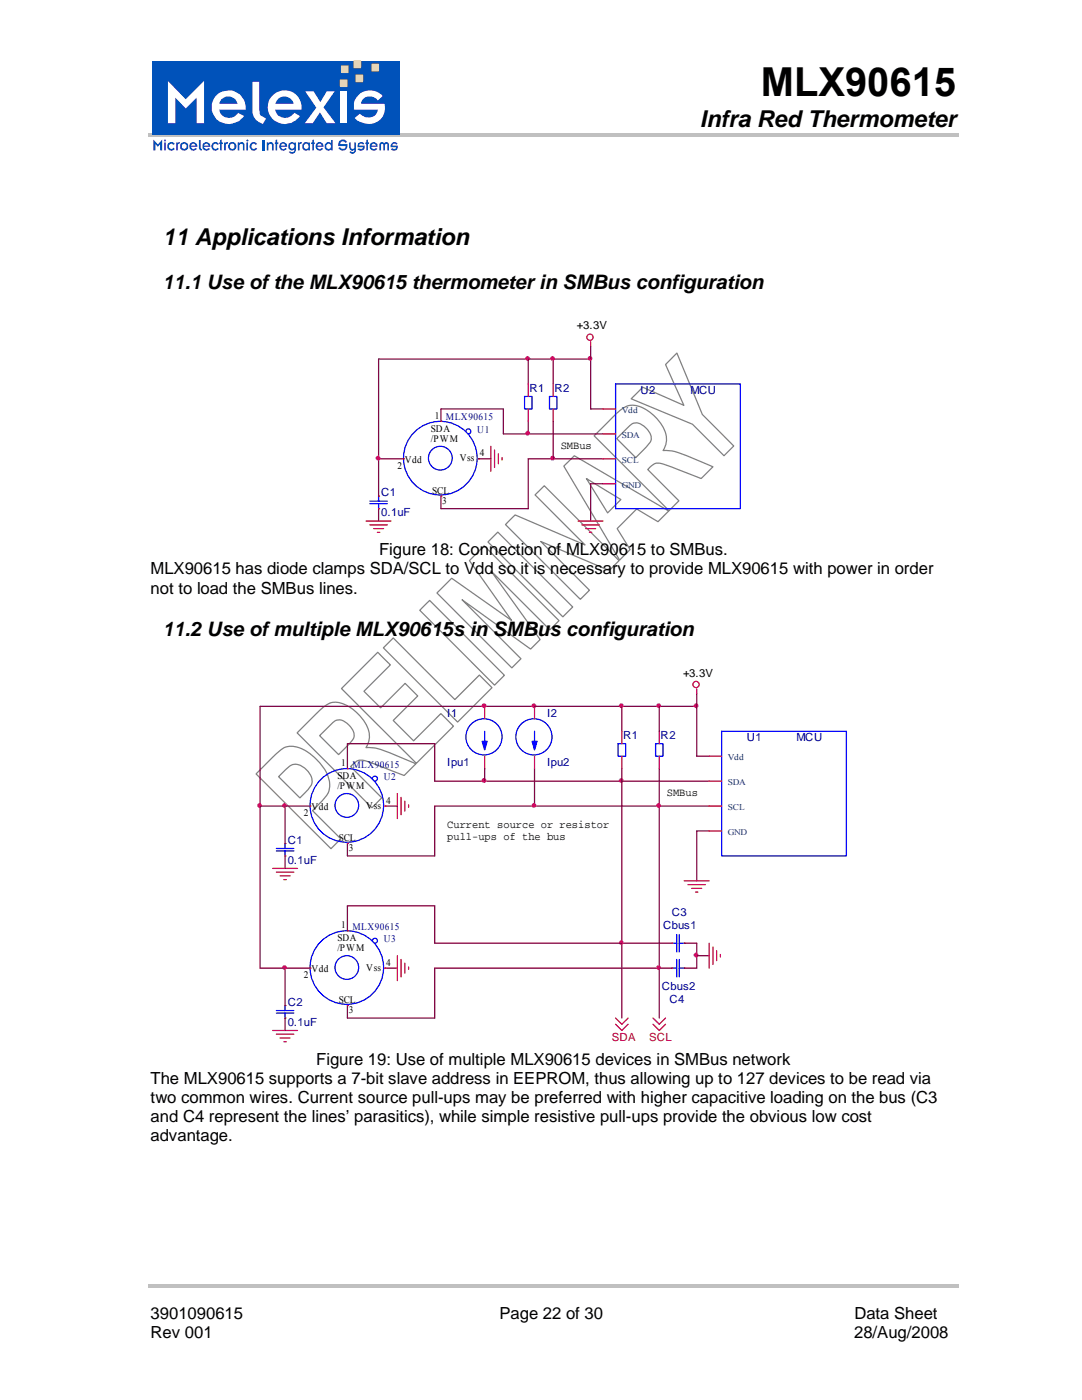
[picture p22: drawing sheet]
<svg xmlns="http://www.w3.org/2000/svg" width="216mm" height="279mm" viewBox="0 0 216 279" stroke-linecap="round" stroke-linejoin="round" font-family="sans-serif">
<defs><g id="words">
<text font-size="8" x="151.8" y="19.2">MLX90615</text>
<g font-size="4.6">
<text x="139.7" y="25.3">Infra Red Thermometer</text>
<text x="32.4" y="48.9">11 Applications Information</text>
</g>
<g font-size="4">
<text x="32.4" y="57.6">11.1 Use of the MLX90615 thermometer in SMBus configuration</text>
<text x="32.4" y="126.9">11.2 Use of multiple MLX90615s in SMBus configuration</text>
</g>
<g font-size="3.3">
<text x="75.6" y="110.8">Figure 18: Connection of MLX90615 to SMBus.</text>
<text x="30.1" y="114.6">MLX90615 has diode clamps SDA/SCL to Vdd so it is necessary to provide MLX90615 with power in order</text>
<text x="30.1" y="118.5">not to load the SMBus lines.</text>
<text x="63.1" y="212.5">Figure 19: Use of multiple MLX90615 devices in SMBus network</text>
<text x="30.1" y="216.3">The MLX90615 supports a 7-bit slave address in EEPROM, thus allowing up to 127 devices to be read via</text>
<text x="30.1" y="220.1">two common wires. Current source pull-ups may be preferred with higher capacitive loading on the bus (C3</text>
<text x="30.1" y="224">and C4 represent the lines’ parasitics), while simple resistive pull-ups provide the obvious low cost</text>
<text x="30.1" y="227.8">advantage.</text>
<text x="30.1" y="263.1">3901090615</text>
<text x="99.6" y="263.1">Page 22 of 30</text>
<text x="170.5" y="263.1">Data Sheet</text>
<text x="30.1" y="267">Rev 001</text>
<text x="170.5" y="267">28/Aug/2008</text>
</g>
<g font-size="2.2">
<text x="115.1" y="65.7">+3.3V</text>
<text x="111.9" y="89.6">SMBus</text>
<text x="136.3" y="135">+3.3V</text>
<text x="133.1" y="158.9">SMBus</text>
<text x="89.3" y="165.2">Current source or resistor</text>
<text x="89.3" y="167.7">pull-ups of the bus</text>
</g>
<g font-size="2.2" fill="#000080">
<text x="105.7" y="78.2">R1</text>
<text x="110.6" y="78.2">R2</text>
<text x="127.8" y="78.7">U2</text>
<text x="137.8" y="78.7">MCU</text>
<text x="76.1" y="99.1">C1</text>
<text x="76.1" y="103.1">0.1uF</text>
<text x="89.3" y="143">I1</text>
<text x="109.2" y="143">I2</text>
<text x="124.3" y="147.5">R1</text>
<text x="131.8" y="147.5">R2</text>
<text x="149" y="148">U1</text>
<text x="158.9" y="148">MCU</text>
<text x="89.3" y="153">Ipu1</text>
<text x="109.2" y="153">Ipu2</text>
<text x="57.4" y="168.4">C1</text>
<text x="57.4" y="172.4">0.1uF</text>
<text x="132.3" y="185.3">Cbus1</text>
<text x="134" y="182.8">C3</text>
<text x="132.1" y="197.5">Cbus2</text>
<text x="57.4" y="200.7">C2</text>
<text x="133.6" y="200.2">C4</text>
<text x="57.4" y="204.7">0.1uF</text>
</g>
<g font-size="2.2" fill="#f00">
<text x="122.1" y="207.7">SDA</text>
<text x="129.6" y="207.7">SCL</text>
</g>
<g font-size="2">
<text x="86.7" y="83.7">1</text>
<text x="86" y="86.1">SDA</text>
<text x="86" y="88.1">/PWM</text>
<text x="79.3" y="93.6">2</text>
<text x="80.8" y="92.4">Vdd</text>
<text x="91.7" y="92.1">Vss</text>
<text x="95.7" y="91.1">4</text>
<text x="86.3" y="98.6">SCL</text>
<text x="88.2" y="100.6">3</text>
<text x="67.4" y="155.4">SDA</text>
<text x="68.1" y="153">1</text>
<text x="62.1" y="161.7">Vdd</text>
<text x="67.4" y="157.4">/PWM</text>
<text x="73.1" y="161.4">Vss</text>
<text x="77" y="160.4">4</text>
<text x="60.6" y="162.9">2</text>
<text x="67.6" y="167.9">SCL</text>
<text x="69.6" y="169.9">3</text>
<text x="68.1" y="185.3">1</text>
<text x="67.4" y="187.8">SDA</text>
<text x="67.4" y="189.8">/PWM</text>
<text x="60.6" y="195.3">2</text>
<text x="62.1" y="194">Vdd</text>
<text x="73.1" y="193.8">Vss</text>
<text x="77" y="192.8">4</text>
<text x="67.6" y="200.2">SCL</text>
<text x="69.6" y="202.2">3</text>
</g>
<g font-size="2" fill="#000080">
<text x="89" y="83.9">MLX90615</text>
<text x="95.2" y="86.4">U1</text>
<text x="70.3" y="153.2">MLX90615</text>
<text x="76.6" y="155.7">U2</text>
<text x="70.3" y="185.5">MLX90615</text>
<text x="76.6" y="188">U3</text>
</g>
<g font-size="1.7" fill="#004080">
<text x="124.1" y="82.4">Vdd</text>
<text x="124.1" y="87.4">SDA</text>
<text x="124.1" y="92.4">SCL</text>
<text x="124.1" y="97.4">GND</text>
<text x="145.2" y="151.7">Vdd</text>
<text x="145.2" y="161.7">SCL</text>
<text x="145.2" y="156.7">SDA</text>
<text x="145.2" y="166.7">GND</text>
</g>
</g></defs>
<g fill="none" stroke="#808080" stroke-width=".25">
<path d="M125.9 79.6l2.3-2.3 8.3 3.6-3.7-8.2 2.3-2.2 5 12.2 6.3 6.3-1.9 2-6.3-6.3zM106.8 98.8l1.8-1.9 14.9 15-1.9 2-13.7-5.8 9.7 9.7-1.8 1.8-14.9-14.9 1.9-1.9 13.9 6zM112.5 93l2.1-2 18.8 11-2.1 2.1-4.3-2.5-3.9 3.9 2.6 4.2-2.1 2.1zM117 95.5l6.9 4.2-2.7 2.7zM118.6 87l2.6-2.6a12.9 12.9 0 0 1 4.2-3.4 6.6 6.6 0 0 1 5.8 2.7 5 5 0 0 1 1.1 6.2 13.3 13.3 0 0 1 6.4 1.8l3.6 1.5-2.4 2.3-5.4-2.1a7.4 7.4 0 0 0-3.7-.9l-.8 .5-.8 .7 6.3 6.2-2 2zM124.6 86l.4-.4a2.18 2.18 0 0 1 2.7-1 3.4 3.4 0 0 1 2.2 3.3l-.7 1-2.3 2.4-3.8-3.8zM87.2 118.3l2.9-2.9 12 8.4-8.4-11.9 2.9-3 14.9 15-1.8 1.8-11.7-11.8 9.8 13.7-.4 .4-1.5 1.5-13.7-9.8 11.7 11.8-1.8 1.8zM97.4 108.2l1.9-2 15 14.9-2 2zM70.3 135.2l5.1-5 2.5 2.5-5.3 5.3 3.3 3.3 4.9-4.9 2.6 2.5-4.9 4.9 4 4 5.5-5.4 2.5 2.5-7.4 7.4-15-14.9zM76.5 129.3l2-2 12.3 12.3 4.9-4.9 2.5 2.5-6.9 6.9zM84.4 121.1l1.3-1.3 14.9 15-1.9 1.9-14.9-14.9zM54.3 151.3a6 6 0 0 1 3.4-2.3 7.6 7.6 0 0 1 5.9 3 6 6 0 0 1 1.9 6.2l-1.1 1.4-2 2.2 5.6 5.6-2 2-14.9-14.9z"/>
<path d="M55.8 154.8l.5-.5a4.1 4.1 0 0 1 2.8-1.8 3.8 3.8 0 0 1 3.1 3.9 9.8 9.8 0 0 1-2.4 2.8l-4.2-4.2zM61.9 143.7a13.5 13.5 0 0 1 4.2-3.5 6.7 6.7 0 0 1 5.8 2.8 5 5 0 0 1 1.1 6.2 11.3 11.3 0 0 1 5.9 1.5l4.1 1.7-2.4 2.4-5.4-2.2a7 7 0 0 0-3.7-.8l-.5 .2-1 1 6.2 6.2-2 2-14.9-14.9zM63.8 146.8l1.2-1.2a5.5 5.5 0 0 1 2.4-1.9 3.6 3.6 0 0 1 3.3 3.2 7.8 7.8 0 0 1-2.6 3.1l-.5 .6z"/>
</g>
<g fill="#c0c0c0">
<path d="M29.5 26.6h161.8v.7h-161.8z"/>
<path d="M29.5 256.3h161.8v.7h-161.8z"/>
</g>
<g fill="#fff">
<path d="M34 16.3l3.5 3.7 3.6-3.7v8.2h-1.5v-4.9l-2.1 2.1-2-2.1v4.9h-1.5z" fill-rule="evenodd"/>
<path d="M43.4 19.2a3.3 3.3 0 0 1 3.9-.7 3.3 3.3 0 0 1 1.9 3.4h-5.2a2.05 2.05 0 0 0 1.6 1.6 2.05 2.05 0 0 0 2.2-.9l1.1 .6a3.5 3.5 0 0 1-6.1-.6 3.1 3.1 0 0 1 .6-3.4zM44.6 19.7l-.6 1.1h3.7a1.91 1.91 0 0 0-3.1-1.1z" fill-rule="evenodd"/>
<path d="M50.5 16.5h1.4v5.6a1.51 1.51 0 0 0 1.3 1.5l-.6 1.2-.5-.3a2.44 2.44 0 0 1-1.6-2.2z" fill-rule="evenodd"/>
<path d="M54.2 19.4a3.4 3.4 0 0 1 3.9-1 3.4 3.4 0 0 1 2.1 3.5h-5.2a2.05 2.05 0 0 0 1.6 1.6 2.05 2.05 0 0 0 2.1-.9l1.2 .6a3.6 3.6 0 0 1-6.2-.5 3.3 3.3 0 0 1 .5-3.3zM55.7 19.7l-.5 .5-.2 .6h3.6a1.91 1.91 0 0 0-2.9-1.1z" fill-rule="evenodd"/>
<path d="M60.8 18.3h1.7l1.3 2.1 1.3-2.1h1.5l-2.1 3.1 2.2 3.1h-1.7l-1.2-2.1-1.5 2.1h-1.5l2.2-3z" fill-rule="evenodd"/>
<path d="M71.2 19.1a3.5 3.5 0 0 1 4.8 .2l-.9 .8a1.93 1.93 0 0 0-3.2 .1l-.2 .6h4.6a3.2 3.2 0 0 1-1.1 3.4 3.2 3.2 0 0 1-3.6 .1l-1.1-.7 1.1-.9a2.01 2.01 0 0 0 3.4-.4v-.3h-4.6a3.1 3.1 0 0 1 .8-2.9z" fill-rule="evenodd"/>
</g>
<path d="M67.7 18.3h1.4v6.2h-1.4z" fill="#fff"/>
<path d="M30.4 12.2h49.3v14.7h-49.3z" fill="#0052ba"/>
<g fill="#fff">
<path d="M33.5 16.2l3.6 3.6 3.6-3.6v8.4h-1.5v-5.1l-2.1 2.2-2.1-2.2v5.1h-1.5z" fill-rule="evenodd"/>
<path d="M43.2 19a3.4 3.4 0 0 1 3.9-.6 3.4 3.4 0 0 1 1.9 3.5h-5.2a2.01 2.01 0 0 0 1.6 1.6 2.01 2.01 0 0 0 2.1-1l1.2 .7a3.6 3.6 0 0 1-6-.1 3.3 3.3 0 0 1 .5-4.1zM44.2 19.8l-.4 .9h3.6a1.97 1.97 0 0 0-3.2-.9z" fill-rule="evenodd"/>
<path d="M50.4 16.3h1.3l.1 6.4 .2 .4 1.1 .5-.6 1.2-.5-.3a2.48 2.48 0 0 1-1.6-2.2z" fill-rule="evenodd"/>
<path d="M54.1 19.4a3.4 3.4 0 0 1 4-1.1 3.4 3.4 0 0 1 2.1 3.6h-5.3a2.07 2.07 0 0 0 1.7 1.6 2.07 2.07 0 0 0 2.1-1l1.2 .7a3.5 3.5 0 0 1-4.2 1.3 3.5 3.5 0 0 1-2.2-3.7l.1-.7zM55.4 19.8l-.5 .9h3.7a1.89 1.89 0 0 0-3.2-.9z" fill-rule="evenodd"/>
<path d="M60.9 18.2h1.7l1.3 2.2 1.3-2.2h1.6l-2.2 3.2 2.4 3.2h-1.8l-1.4-2.2-1.4 2.2h-1.6l2.3-3.1z" fill-rule="evenodd"/>
<path d="M71.9 18.6a3.4 3.4 0 0 1 4.4 .6l-.9 .9a1.95 1.95 0 0 0-3.3 .3v.3h4.7a3.3 3.3 0 0 1-1.3 3.5 3.3 3.3 0 0 1-3.6 .1l-.7-.3-.4-.4 1-.9a2.14 2.14 0 0 0 3.3-.1l.3-.7h-4.7a2.96 2.96 0 0 1 1.2-3.3z" fill-rule="evenodd"/>
</g>
<path d="M67.9 18.2h1.4v6.4h-1.4z" fill="#fff"/>
<path d="M67.9 15.9h1.4v1.4h-1.4z" fill="#fad716"/>
<path d="M67.9 15.9h1.4v1.4h-1.4z" fill="none" stroke="#fad716" stroke-width=".2"/>
<path d="M68.1 13.1h1.4v1.4h-1.4z" fill="#fad716"/>
<path d="M68.1 13.1h1.4v1.4h-1.4z" fill="none" stroke="#fad716" stroke-width=".2"/>
<path d="M71 15h1.4v1.3h-1.4z" fill="#fad716"/>
<path d="M71 15h1.4v1.3h-1.4z" fill="none" stroke="#fad716" stroke-width=".2"/>
<path d="M74.2 12.8h1.3v1.4h-1.3z" fill="#fad716"/>
<path d="M74.2 12.8h1.3v1.4h-1.3z" fill="none" stroke="#fad716" stroke-width=".2"/>
<path d="M70.6 12.2h1.4v1.3h-1.4z" fill="#fad716"/>
<path d="M70.6 12.2h1.4v1.3h-1.4z" fill="none" stroke="#fad716" stroke-width=".2"/>
<g fill="#0052ba">
<path d="M30.6 27.9l.9 .9 .9-.9v2.1h-.4v-1.3l-.5 .6-.5-.6v1.3h-.4z" fill-rule="evenodd"/>
<path d="M32.8 28.4h.3v1.6h-.3zM32.9 27.9h.2l-.1 .4-.2-.1z" fill-rule="evenodd"/>
<path d="M33.6 28.6a.76 .76 0 0 1 1.2 .1l-.4 .1a.4 .4 0 0 0-.4-.1 .4 .4 0 0 0-.3 .3v.4a.46 .46 0 0 0 .4 .4 .46 .46 0 0 0 .5-.3l.2 .2-.1 .2a.82 .82 0 0 1-1.3-.4v-.6z" fill-rule="evenodd"/>
<path d="M35.2 28.4h.3v.2l.1-.3h.3l-.1 .4h-.1l-.2 .1v1.2h-.3z" fill-rule="evenodd"/>
<path d="M35.9 29.2a.86 .86 0 0 1 1.7 0 .86 .86 0 0 1-1.7 0zM36.3 28.9v.5l.1 .2a.55 .55 0 0 0 .8-.2l-.1-.5a.46 .46 0 0 0-.8 0z" fill-rule="evenodd"/>
<path d="M38 28.6a.83 .83 0 0 1 .9-.1 .83 .83 0 0 1 .5 .8h-1.3a.51 .51 0 0 0 .4 .4 .51 .51 0 0 0 .5-.2l.3 .2a.86 .86 0 0 1-1.3 .2 .86 .86 0 0 1 0-1.3zM38.3 28.7l-.2 .4h.9a.45 .45 0 0 0-.7-.4z" fill-rule="evenodd"/>
<path d="M39.7 27.9h.3v1.7l.3 .2-.1 .3-.5-.5z" fill-rule="evenodd"/>
<path d="M40.6 28.6a.88 .88 0 0 1 .9-.1 .88 .88 0 0 1 .5 .8h-1.3a.48 .48 0 0 0 .4 .5 .48 .48 0 0 0 .5-.3l.3 .2-.2 .2a.84 .84 0 0 1-1.3-.4v-.6zM40.9 28.7l-.2 .4h.9a.45 .45 0 0 0-.7-.4z" fill-rule="evenodd"/>
<path d="M42.4 28.6l.1-.1a.88 .88 0 0 1 1.2 .2l-.3 .2a.49 .49 0 0 0-.8 0 .49 .49 0 0 0 .1 .7 .42 .42 0 0 0 .7-.1l.3 .2a.86 .86 0 0 1-1.3 .1 .86 .86 0 0 1 0-1.2z" fill-rule="evenodd"/>
<path d="M43.9 27.9h.3v.5h.3v.3h-.3v1.3h-.3v-1.3h-.1v-.3h.1z" fill-rule="evenodd"/>
<path d="M44.7 28.4h.3v.2l.2-.3 .3 .1-.1 .3h-.1l-.3 .1v1.2h-.3z" fill-rule="evenodd"/>
<path d="M45.5 29.2a.85 .85 0 0 1 1.7 0 .85 .85 0 0 1-1.7 0zM45.9 28.9v.2a.45 .45 0 0 0 .3 .6 .45 .45 0 0 0 .6-.3v-.4a.47 .47 0 0 0-.4-.4 .47 .47 0 0 0-.5 .3z" fill-rule="evenodd"/>
<path d="M47.4 28.4l.4 .1a.57 .57 0 0 1 1 .2v1.3h-.3v-1.2a.4 .4 0 0 0-.4-.1 .4 .4 0 0 0-.3 .3v1h-.4z" fill-rule="evenodd"/>
<path d="M49.2 28.4h.3v1.6h-.3zM49.3 27.9h.3l-.2 .4-.2-.2z" fill-rule="evenodd"/>
<path d="M50.1 28.6l.4-.3h.3l.5 .4-.3 .2a.5 .5 0 0 0-.7 0 .5 .5 0 0 0 0 .7 .5 .5 0 0 0 .7-.1l.3 .2a.86 .86 0 0 1-1.2 .2 .86 .86 0 0 1 0-1.3z" fill-rule="evenodd"/>
</g>
<path d="M52.7 27.9v2.1" fill="none" stroke="#0052ba" stroke-width=".4"/>
<g fill="#0052ba">
<path d="M53.2 28.4l.4 .1a.57 .57 0 0 1 1 .2v1.3h-.3v-1.1a.43 .43 0 0 0-.7 .1v1h-.4z" fill-rule="evenodd"/>
<path d="M55 27.9h.3v.5h.2v.3h-.2v1.3h-.3v-1.3h-.2z" fill-rule="evenodd"/>
<path d="M55.9 28.6a.81 .81 0 0 1 1-.2 .81 .81 0 0 1 .4 .9h-1.2l.1 .3a.47 .47 0 0 0 .8-.1l.2 .2a.86 .86 0 0 1-1.2 .1 .86 .86 0 0 1-.1-1.2zM56.3 28.7l-.2 .4h.8l-.2-.4z" fill-rule="evenodd"/>
<path d="M57.6 28.7a.7 .7 0 0 1 1.1-.1v-.2h.4v1.5a.78 .78 0 0 1-.6 .8 .78 .78 0 0 1-.9-.4l.3-.1 .1 .1h.5l.2-.2v-.3a.69 .69 0 0 1-1.1-.3zM58 28.7l-.1 .3v.5a.43 .43 0 0 0 .5 .2 .43 .43 0 0 0 .3-.3l-.1-.7z" fill-rule="evenodd"/>
<path d="M59.5 28.4h.3v.2l.1-.3 .4 .1-.2 .3h-.1l-.2 .1v1.2h-.3z" fill-rule="evenodd"/>
<path d="M60.4 28.7l.5-.4 .5 .1 .1 .2v-.2h.3v1.6l-.4-.1a.68 .68 0 0 1-1.1-.4zM60.8 28.7l-.2 .3v.4a.49 .49 0 0 0 .8 .1 .49 .49 0 0 0-.1-.8z" fill-rule="evenodd"/>
<path d="M62.3 27.9h.3v.5h.2v.3h-.2v1.3h-.3v-1.3h-.2v-.3h.2z" fill-rule="evenodd"/>
<path d="M63.2 28.6a.81 .81 0 0 1 .9-.1 .81 .81 0 0 1 .5 .8h-1.2l.1 .4 .4 .1 .3-.3 .3 .2-.2 .2a.86 .86 0 0 1-1.2-.1 .86 .86 0 0 1 .1-1.2zM63.4 28.9v.2h.8l-.3-.4h-.3z" fill-rule="evenodd"/>
<path d="M65.1 28.5l.2-.2h.4l.4 .3v-.7h.3v2.1h-.3l-.1-.1-.5 .2-.6-.4-.1-.8zM65.1 29v.4a.47 .47 0 0 0 .7 .2 .47 .47 0 0 0 .2-.6 .47 .47 0 0 0-.7-.2z" fill-rule="evenodd"/>
<path d="M67.7 28.2l.2-.2a.87 .87 0 0 1 1.1 0l.3 .3-.4 .2a.54 .54 0 0 0-.6-.3 .54 .54 0 0 0-.4 .5h1.4a1.01 1.01 0 0 1-.5 1.3 1.01 1.01 0 0 1-1.3-.5l.3-.1 .4 .3h.5l.3-.6h-1.5z" fill-rule="evenodd"/>
<path d="M69.7 28.4h.3v1.1a.43 .43 0 0 0 .7 0v-1.1h.3v1.8l-.4 .4a.69 .69 0 0 1-.9-.3l.3-.1 .1 .1h.4l.2-.4a.56 .56 0 0 1-.6 .2 .56 .56 0 0 1-.4-.5z" fill-rule="evenodd"/>
<path d="M71.5 28.6l.4-.3h.4l.4 .4-.3 .2-.1-.2h-.4l-.3 .4h1.2a.84 .84 0 0 1-.5 .9 .84 .84 0 0 1-1-.2l.3-.2a.5 .5 0 0 0 .8-.2h-1.1z" fill-rule="evenodd"/>
<path d="M73.1 27.9h.3v.5h.2v.3h-.2v1.3h-.3v-1.3h-.2v-.3h.2z" fill-rule="evenodd"/>
<path d="M74 28.6a.88 .88 0 0 1 .9-.1 .88 .88 0 0 1 .5 .8h-1.3a.51 .51 0 0 0 .4 .4 .51 .51 0 0 0 .5-.2l.3 .2-.2 .2a.84 .84 0 0 1-1.3-.4v-.6zM74.3 28.7l-.2 .4h.9a.45 .45 0 0 0-.7-.4z" fill-rule="evenodd"/>
<path d="M75.8 28.6a.47 .47 0 0 1 .5-.3 .47 .47 0 0 1 .4 .4 .49 .49 0 0 1 .5-.4 .49 .49 0 0 1 .4 .4v1.3h-.3v-1.3h-.2l-.3 .2v1.1h-.3v-1.2l-.2-.1-.3 .1v1.2h-.3z" fill-rule="evenodd"/>
<path d="M78.2 28.6a.77 .77 0 0 1 1.1 .1l-.2 .2-.2-.2h-.4l-.2 .4h1.1a.79 .79 0 0 1-.4 .9 .79 .79 0 0 1-1-.2l.3-.3a.43 .43 0 0 0 .4 .3 .43 .43 0 0 0 .4-.4h-1.2v-.4z" fill-rule="evenodd"/>
</g>
<g fill="none" stroke="#00f" stroke-width=".25">
<path d="M104.7 79.1h1.5v2.5h-1.5zM109.6 79.1h1.5v2.5h-1.5zM122.8 76.6h24.9v24.9h-24.9zM75.5 99v1M93 86.1a.5 .5 0 0 1 .5-.5 .5 .5 0 0 1 .5 .5 .5 .5 0 0 1-.5 .5M73.8 100.5h3.5M73.8 100h3.5M75.5 100.5v1M74.3 155.4a.5 .5 0 0 1 .5-.5 .5 .5 0 0 1 .5 .5 .5 .5 0 0 1-.5 .5M96.7 145.9v2.5M106.7 145.9v2.5M123.3 148.4h1.5v2.5h-1.5z"/>
<path d="M130.8 148.4h1.5v2.5h-1.5zM144 145.9h24.9v24.9h-24.9zM55.1 169.8h3.5M55.1 169.3h3.5M56.9 168.3v1M56.9 169.8v1M74.3 187.7a.49 .49 0 0 1 .5-.5 .49 .49 0 0 1 .5 .5 .49 .49 0 0 1-.5 .5M134 193.2h1M134 188.2h1M135 186.5v3.5M135 191.5v3.5M135.5 186.5v3.5"/>
<path d="M135.5 191.5v3.5M135.5 193.2h1M135.5 188.2h1M55.1 202.2h3.5M55.1 201.7h3.5M56.9 200.7v1M56.9 202.2v1"/>
<circle cx="87.9" cy="91.4" r="7.3"/>
<circle cx="87.9" cy="91.4" r="2.37"/>
<circle cx="96.6" cy="147.1" r="3.6"/>
<circle cx="106.5" cy="147.1" r="3.6"/>
<circle cx="69.2" cy="160.7" r="7.3"/>
<circle cx="69.2" cy="160.7" r="2.36"/>
<circle cx="69.2" cy="193.1" r="7.3"/>
<circle cx="69.2" cy="193.1" r="2.36"/>
</g>
<g fill="none" stroke="#f00" stroke-width=".25">
<path d="M105.4 76.6v2.5M110.4 76.6v2.5M117.9 68.2v1M75.5 99h.1M80.5 91.6h.1M88 99h.1M88 84.1h.1M95.4 91.6h.1M97.9 89.1v4.9M98.7 89.8v3.5M99.4 90.6v2M100.2 91.3v.5"/>
<path d="M105.4 81.6v2.5M110.4 81.6v2.5M120.3 91.6h2.5M120.3 86.6h2.5M120.3 96.5h2.5M120.3 81.6h2.5M73 104h5M73.8 104.8h3.5M74.5 105.5h2M75.3 106.2h.5M75.5 101.5h.1M115.4 104h4.9"/>
<path d="M116.1 104.8h3.5M116.9 105.5h2M117.6 106.2h.5M139 137.5v1M69.3 153.4h.1M79.3 158.4v5M80 159.1v3.5M80.8 159.9v2M96.7 141v2.4M96.7 150.9v2.5M106.7 141v2.4M106.7 150.9v2.5"/>
<path d="M124.1 145.9v2.5M124.1 150.9v2.5M131.6 145.9v2.5M131.6 150.9v2.5M141.5 155.9h2.5M141.5 150.9h2.5M54.4 173.3h5M55.1 174.1h3.5M55.9 174.8h2M56.6 175.6h.5M56.9 170.8h.1M56.9 168.3h.1"/>
<path d="M61.9 160.9h.1M69.3 168.3h.1M76.8 160.9h.1M81.5 160.6v.5M136.5 175.8h5M137.3 176.6h3.5M138 177.3h2M138.8 178h.5M141.5 160.9h2.5M141.5 165.8h2.5M61.9 193.2h.1M69.3 185.8h.1"/>
<path d="M76.8 193.2h.1M79.3 190.7v5M80 191.5v3.5M80.8 192.2v2M81.5 193v.5M134 193.2h.1M134 188.2h.1M136.5 193.2h.1M136.5 188.2h.1M141.5 188.2v5M142.3 189v3.5M143 189.7v2"/>
<path d="M143.7 190.5v.5M54.4 205.7h5M55.1 206.4h3.5M55.9 207.2h2M56.6 207.9h.5M56.9 203.2h.1M56.9 200.7h.1M69.3 200.7h.1M122.8 204.4l1.3 1.3 1.2-1.3M122.8 203.2l1.3 1.2 1.2-1.2M130.3 204.4l1.3 1.3 1.2-1.3M130.3 203.2l1.3 1.2 1.2-1.2"/>
<circle cx="117.7" cy="67.3" r=".62"/>
<circle cx="138.9" cy="136.6" r=".62"/>
</g>
<g fill="none" stroke="#800040" stroke-width=".25">
<path d="M105.4 71.6v5M110.4 71.6v5M117.9 69.2v12.4h2.4M117.9 71.6h-42.4v27.4M75.5 91.6h5M88 84.1v-2.5h12.4v5h19.9M95.4 91.6h2.5M105.4 84.1v2.5M110.4 84.1v7.5M120.3 96.5h-2.4v7.5M120.3 91.6h-14.9v9.9h-17.4v-2.5M75.5 101.5v2.5"/>
<path d="M139 138.5v12.4h2.5M69.3 153.4v-5h17.4v7.5h54.8M96.7 153.4v2.5M106.7 153.4v7.5M124.1 141v4.9M124.1 153.4v49.8M131.6 153.4v49.8M131.6 141v4.9M139 141h-87.1v52.2h10M51.9 160.9h10M56.9 160.9v7.4M56.9 170.8v2.5"/>
<path d="M76.8 160.9h2.5M141.5 165.8h-2.5v10M141.5 160.9h-54.8v9.9h-17.4v-2.5M56.9 193.2v7.5M69.3 185.8v-5h17.4v7.4h47.3M76.8 193.2h2.5M134 193.2h-47.3v10h-17.4v-2.5M136.5 188.2h2.5v5h-2.5M139 190.7h2.5M56.9 203.2v2.5"/>
</g>
<g fill="#f0f" stroke="#f0f" stroke-width=".25">
<circle cx="110.3" cy="91.4" r=".38"/>
<circle cx="105.3" cy="71.5" r=".38"/>
<circle cx="117.7" cy="71.5" r=".37"/>
<circle cx="110.3" cy="71.5" r=".38"/>
<circle cx="75.4" cy="91.4" r=".38"/>
<circle cx="105.3" cy="86.5" r=".38"/>
<circle cx="138.9" cy="140.8" r=".37"/>
<circle cx="51.8" cy="160.7" r=".37"/>
<circle cx="131.4" cy="193.1" r=".38"/>
<circle cx="138.9" cy="190.6" r=".37"/>
<circle cx="124" cy="155.8" r=".38"/>
<circle cx="131.4" cy="160.7" r=".38"/>
<circle cx="56.8" cy="160.7" r=".37"/>
<circle cx="106.5" cy="140.8" r=".37"/>
<circle cx="124" cy="188.1" r=".37"/>
<circle cx="96.6" cy="155.8" r=".38"/>
<circle cx="131.4" cy="140.8" r=".38"/>
<circle cx="124" cy="140.8" r=".37"/>
<circle cx="56.8" cy="193.1" r=".37"/>
<circle cx="106.5" cy="160.7" r=".37"/>
<circle cx="96.6" cy="140.8" r=".38"/>
</g>
<g fill="#00f" stroke="#00f" stroke-width=".25">
<path d="M96.2 147.9h1l-.5 1.8z" fill-rule="evenodd"/>
<path d="M106.2 147.9h1l-.5 1.8z" fill-rule="evenodd"/>
</g>
<use href="#words"/>
</svg>
